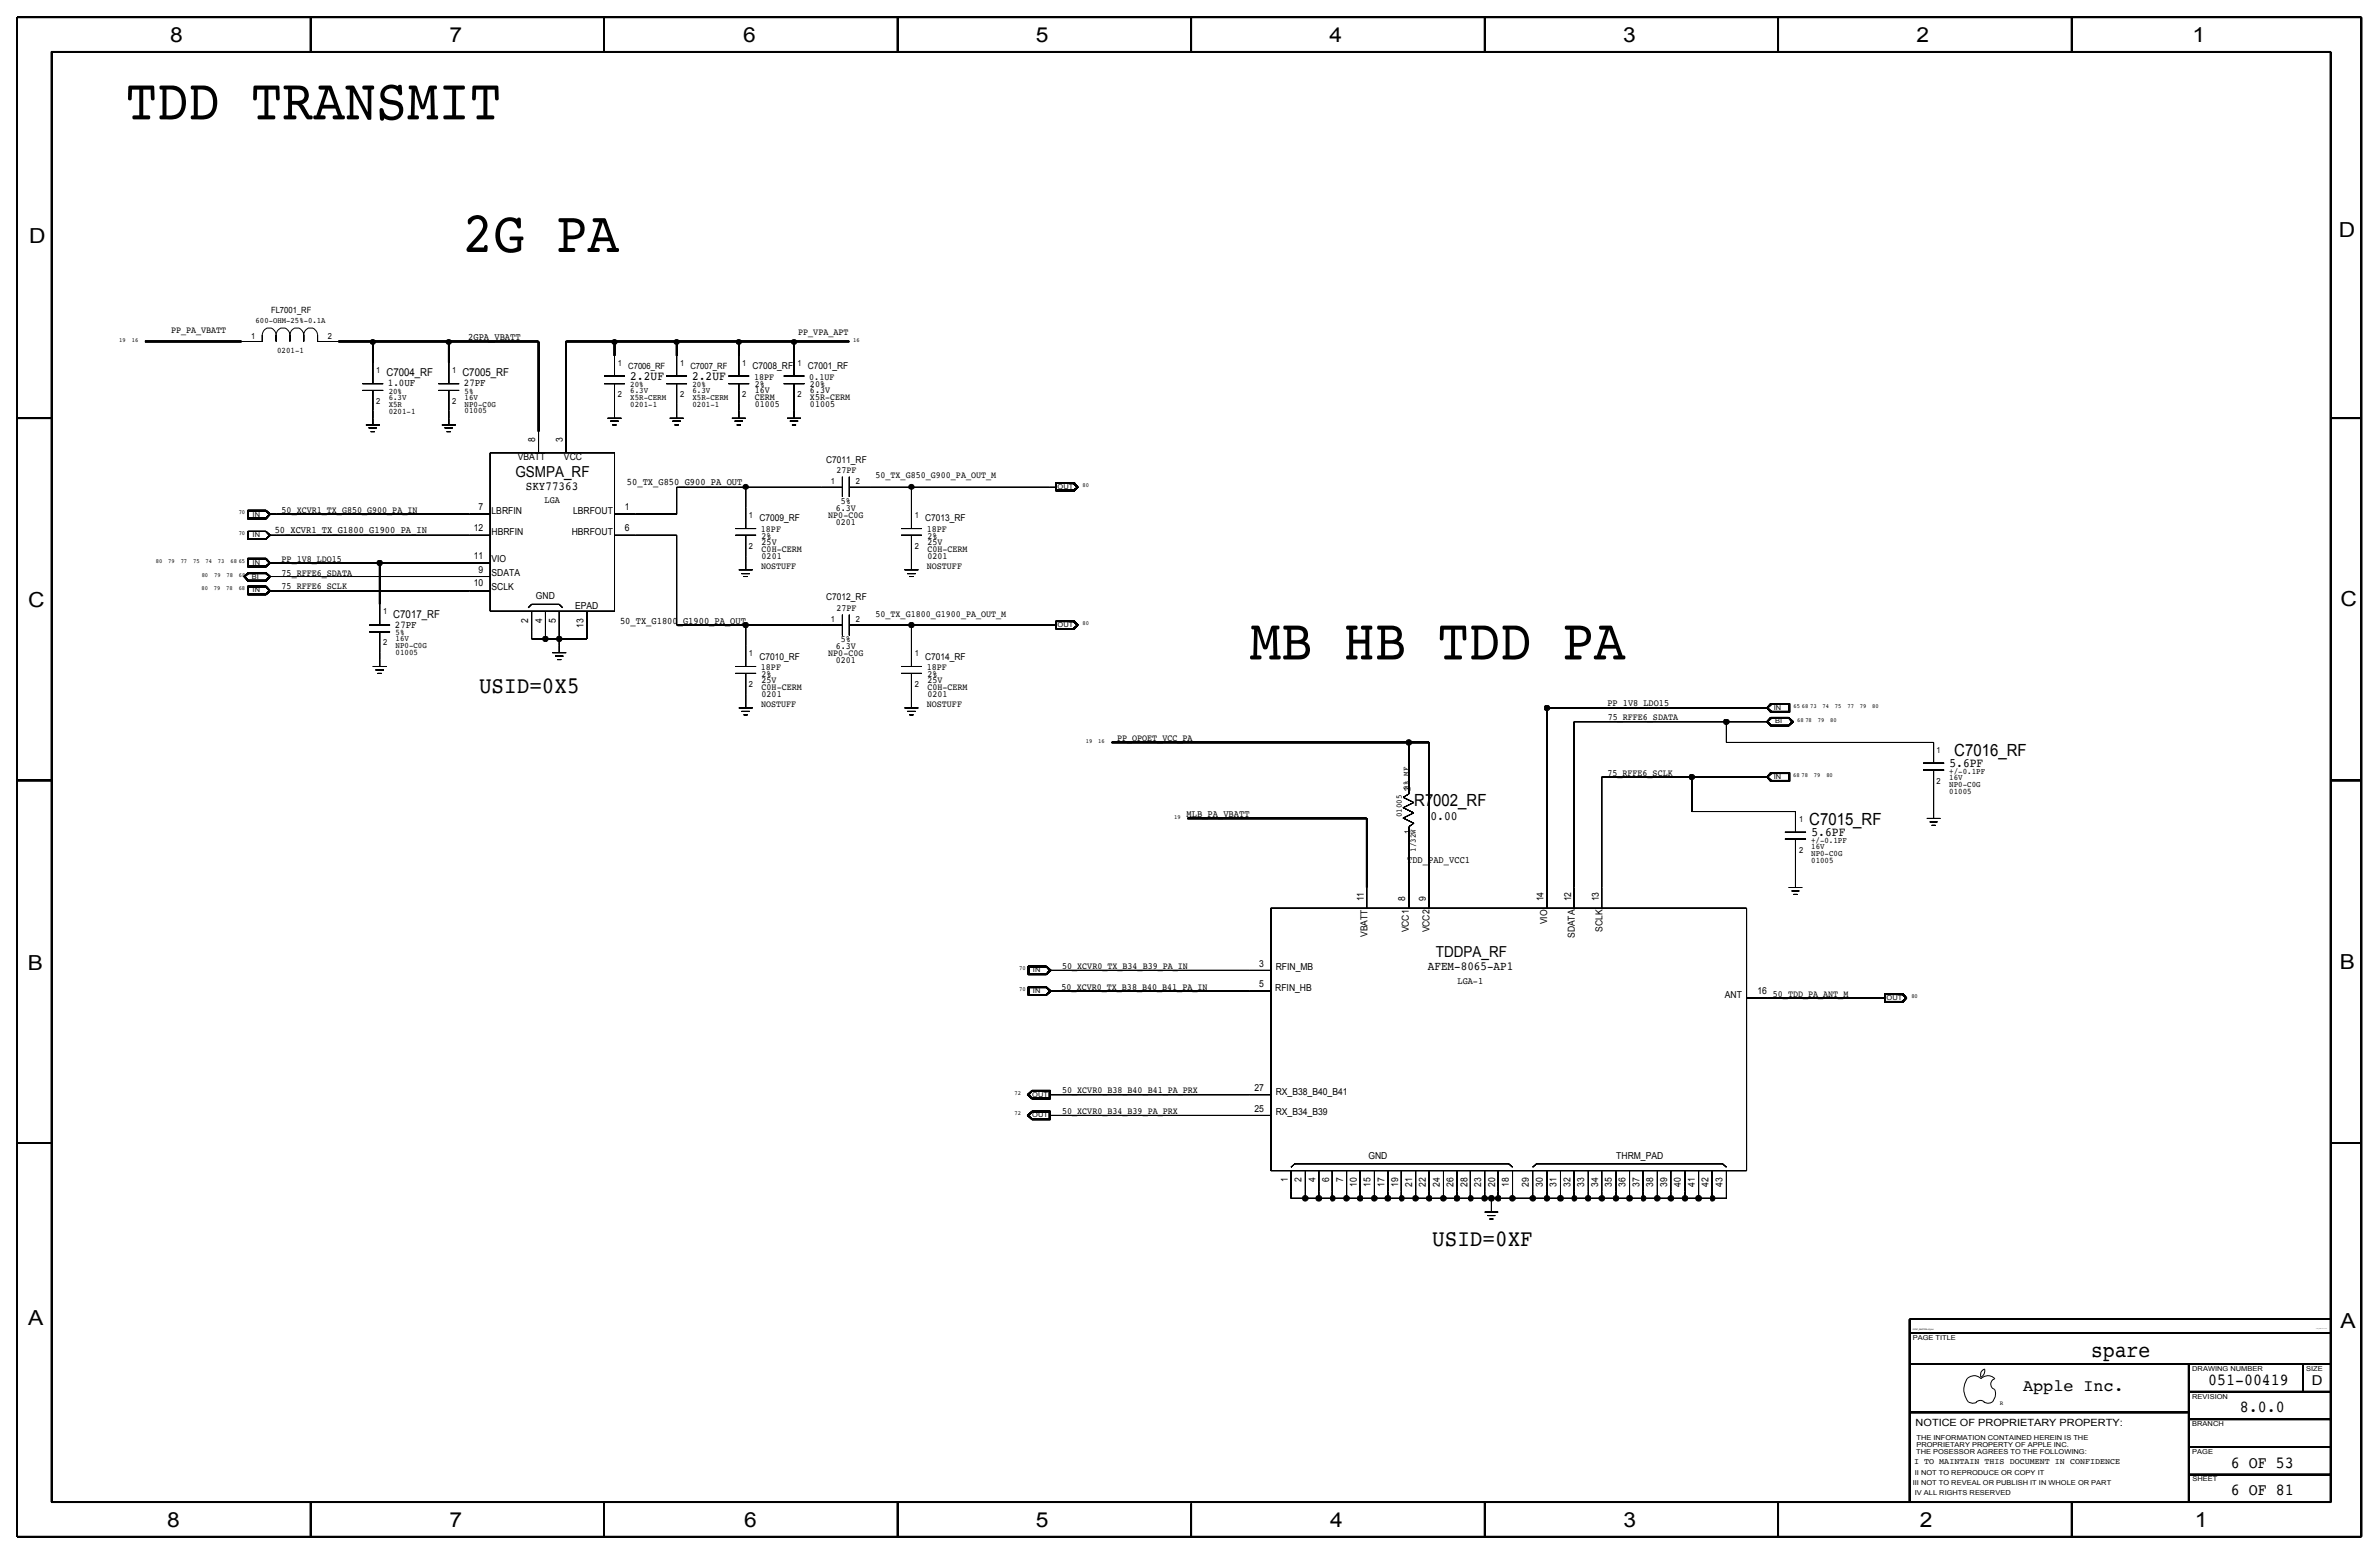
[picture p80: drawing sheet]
<svg xmlns="http://www.w3.org/2000/svg" width="875mm" height="572mm" viewBox="0 0 875 572" stroke-linecap="round" stroke-linejoin="round" font-family="sans-serif">
<defs><g id="words">
<g font-size="21.5">
<text x="46.2" y="43.9">TDD TRANSMIT</text>
<text x="170.1" y="92.7">2G PA</text>
<text x="459.7" y="242.5">MB HB TDD PA</text>
</g>
<g font-size="8.6">
<text x="176.2" y="255">USID=0X5</text>
<text x="526.8" y="458.2">USID=0XF</text>
</g>
<text font-size="8.1" x="769.2" y="499.1">spare</text>
<g font-size="7.6">
<text x="62.5" y="15.5">8</text>
<text x="165.4" y="15.5">7</text>
<text x="273.3" y="15.5">6</text>
<text x="381" y="15.5">5</text>
<text x="489" y="15.5">4</text>
<text x="597" y="15.5">3</text>
<text x="704.9" y="15.5">2</text>
<text x="806.5" y="15.5">1</text>
<text x="10.7" y="89.5">D</text>
<text x="860.3" y="87.2">D</text>
<text x="10.4" y="223.3">C</text>
<text x="860.8" y="222.8">C</text>
<text x="10.2" y="356.7">B</text>
<text x="860.6" y="356.4">B</text>
<text x="10.4" y="487.5">A</text>
<text x="860.8" y="488.2">A</text>
<text x="61.5" y="561.7">8</text>
<text x="165.4" y="561.7">7</text>
<text x="273.8" y="561.6">6</text>
<text x="381" y="561.7">5</text>
<text x="489.2" y="561.7">4</text>
<text x="597.1" y="561.6">3</text>
<text x="706.2" y="561.7">2</text>
<text x="807.3" y="561.7">1</text>
</g>
<g font-size="6.2">
<text x="718.8" y="278">C7016_RF</text>
<text x="520.2" y="296.3">R7002_RF</text>
<text x="665.5" y="303.4">C7015_RF</text>
<text x="812.2" y="509.3">051-00419</text>
<text x="744.2" y="511.5">Apple Inc.</text>
<text x="823.9" y="519.4">8.0.0</text>
<text x="820.6" y="539.7">6 OF 53</text>
<text x="820.6" y="549.9">6 OF 81</text>
</g>
<g font-size="5.6">
<text x="189.6" y="175.3">GSMPA_RF</text>
<text x="528.1" y="351.8">TDDPA_RF</text>
</g>
<text font-size="5" x="850.3" y="509.3">D</text>
<g font-size="4.7">
<text x="231.8" y="139.8">2.2UF</text>
<text x="254.5" y="139.8">2.2UF</text>
<text x="717.1" y="282">5.6PF</text>
<text x="526.1" y="301.6">0.00</text>
<text x="666.3" y="307.4">5.6PF</text>
</g>
<g font-size="4.5">
<text x="193.4" y="180.3">SKY77363</text>
<text x="525.2" y="356.8">AFEM-8065-AP1</text>
</g>
<g font-size="4">
<text x="142.1" y="138.2">C7004_RF</text>
<text x="170.1" y="138.2">C7005_RF</text>
<text x="144.7" y="227.2">C7017_RF</text>
</g>
<g font-size="3.8">
<text x="142.7" y="142">1.0UF</text>
<text x="170.6" y="142">27PF</text>
<text x="145.2" y="231">27PF</text>
</g>
<text font-size="3.7" x="704.6" y="524.5">NOTICE OF PROPRIETARY PROPERTY:</text>
<g font-size="3.6">
<text x="172.2" y="125.2">2GPA_VBATT</text>
<text x="230.6" y="178.5">50_TX_G850_G900_PA_OUT</text>
<text x="101" y="196.2">50_XCVR1_TX_G1800_G1900_PA_IN</text>
<text x="228" y="229.3">50_TX_G1800_G1900_PA_OUT</text>
<text x="436.5" y="300.5">MLB_PA_VBATT</text>
<text x="517.6" y="317.3">TDD_PAD_VCC1</text>
</g>
<g font-size="3.5">
<text x="62.9" y="122.6">PP_PA_VBATT</text>
<text x="293.6" y="123.1">PP_VPA_APT</text>
<text x="276.8" y="135.7">C7008_RF</text>
<text x="297.1" y="135.7">C7001_RF</text>
<text x="277.4" y="139.7">18PF</text>
<text x="277.6" y="142.2">2%</text>
<text x="297.7" y="139.7">0.1UF</text>
<text x="297.9" y="142.2">20%</text>
<text x="277.6" y="144.5">16V</text>
<text x="277.6" y="147.1">CERM</text>
<text x="277.6" y="149.6">01005</text>
<text x="297.9" y="147.1">X5R-CERM</text>
<text x="297.9" y="144.5">6.3V</text>
<text x="297.9" y="149.6">01005</text>
<text x="196.9" y="162.4" transform="rotate(-90 196.9 162.4)">8</text>
<text x="207" y="162.4" transform="rotate(-90 207 162.4)">3</text>
<text x="190.5" y="169.2">VBATT</text>
<text x="207.4" y="169.2">VCC</text>
<text x="303.9" y="170.3">C7011_RF</text>
<text x="307.7" y="174">27PF</text>
<text x="322" y="175.9">50_TX_G850_G900_PA_OUT_M</text>
<text x="200.3" y="185.1">LGA</text>
<text x="309.3" y="185.4">5%</text>
<text x="103.6" y="188.6">50_XCVR1_TX_G850_G900_PA_IN</text>
<text x="176" y="187.7">7</text>
<text x="180.8" y="189.1">LBRFIN</text>
<text x="210.8" y="189.1">LBRFOUT</text>
<text x="229.8" y="187.7">1</text>
<text x="279.3" y="191.7">C7009_RF</text>
<text x="304.6" y="190.5">NP0-C0G</text>
<text x="307.4" y="187.9">6.3V</text>
<text x="340.2" y="191.7">C7013_RF</text>
<text x="174.2" y="195.3">12</text>
<text x="180.8" y="196.7">HBRFIN</text>
<text x="210.3" y="196.7">HBRFOUT</text>
<text x="229.8" y="195.3">6</text>
<text x="279.9" y="195.6">18PF</text>
<text x="307.4" y="193">0201</text>
<text x="340.9" y="195.6">18PF</text>
<text x="280.1" y="202.9">C0H-CERM</text>
<text x="280.1" y="198.1">2%</text>
<text x="280.1" y="200.4">25V</text>
<text x="341.1" y="200.4">25V</text>
<text x="341.1" y="202.9">C0H-CERM</text>
<text x="341.1" y="198.1">2%</text>
<text x="103.6" y="206.6">PP_1V8_LDO15</text>
<text x="174.3" y="205.6">11</text>
<text x="180.8" y="206.8">VIO</text>
<text x="279.9" y="209.3">NOSTUFF</text>
<text x="280.1" y="205.5">0201</text>
<text x="340.9" y="209.3">NOSTUFF</text>
<text x="341.1" y="205.5">0201</text>
<text x="103.6" y="211.7">75_RFFE6_SDATA</text>
<text x="174.2" y="215.7">10</text>
<text x="176" y="210.6">9</text>
<text x="180.8" y="211.9">SDATA</text>
<text x="103.6" y="216.8">75_RFFE6_SCLK</text>
<text x="180.8" y="217">SCLK</text>
<text x="197.1" y="220.3">GND</text>
<text x="303.9" y="220.8">C7012_RF</text>
<text x="211.6" y="224.1">EPAD</text>
<text x="307.7" y="224.8">27PF</text>
<text x="322" y="226.7">50_TX_G1800_G1900_PA_OUT_M</text>
<text x="194.3" y="229.2" transform="rotate(-90 194.3 229.2)">2</text>
<text x="199.4" y="229.2" transform="rotate(-90 199.4 229.2)">4</text>
<text x="204.5" y="229.2" transform="rotate(-90 204.5 229.2)">5</text>
<text x="214.6" y="231" transform="rotate(-90 214.6 231)">13</text>
<text x="307.4" y="238.7">6.3V</text>
<text x="309.3" y="236.2">5%</text>
<text x="279.3" y="242.5">C7010_RF</text>
<text x="304.6" y="241.3">NP0-C0G</text>
<text x="307.4" y="243.8">0201</text>
<text x="340.2" y="242.5">C7014_RF</text>
<text x="279.9" y="246.4">18PF</text>
<text x="280.1" y="251.2">25V</text>
<text x="280.1" y="248.9">2%</text>
<text x="340.8" y="246.4">18PF</text>
<text x="341.1" y="251.2">25V</text>
<text x="341.1" y="248.9">2%</text>
<text x="280.1" y="253.7">C0H-CERM</text>
<text x="280.1" y="256.3">0201</text>
<text x="341.1" y="256.3">0201</text>
<text x="341.1" y="253.7">C0H-CERM</text>
<text x="279.9" y="260.1">NOSTUFF</text>
<text x="340.9" y="260.1">NOSTUFF</text>
<text x="591.3" y="259.7">PP_1V8_LDO15</text>
<text x="591.3" y="264.9">75_RFFE6_SDATA</text>
<text x="410.9" y="272.5">PP_QPOET_VCC_PA</text>
<text x="591.2" y="285.2">75_RFFE6_SCLK</text>
<text x="501.6" y="331.5" transform="rotate(-90 501.6 331.5)">11</text>
<text x="516.9" y="331.5" transform="rotate(-90 516.9 331.5)">8</text>
<text x="524.5" y="331.5" transform="rotate(-90 524.5 331.5)">9</text>
<text x="567.7" y="331.5" transform="rotate(-90 567.7 331.5)">14</text>
<text x="577.9" y="331.5" transform="rotate(-90 577.9 331.5)">12</text>
<text x="588" y="331.5" transform="rotate(-90 588 331.5)">13</text>
<text x="569.1" y="339.9" transform="rotate(-90 569.1 339.9)">VIO</text>
<text x="503" y="344.7" transform="rotate(-90 503 344.7)">VBATT</text>
<text x="518.2" y="342.9" transform="rotate(-90 518.2 342.9)">VCC1</text>
<text x="525.8" y="342.9" transform="rotate(-90 525.8 342.9)">VCC2</text>
<text x="579.3" y="345" transform="rotate(-90 579.3 345)">SDATA</text>
<text x="589.4" y="342.7" transform="rotate(-90 589.4 342.7)">SCLK</text>
<text x="390.7" y="356.3">50_XCVR0_TX_B34_B39_PA_IN</text>
<text x="463.2" y="355.5">3</text>
<text x="469.2" y="356.8">RFIN_MB</text>
<text x="390.5" y="364">50_XCVR0_TX_B38_B40_B41_PA_IN</text>
<text x="463.2" y="363.1">5</text>
<text x="469" y="364.4">RFIN_HB</text>
<text x="536.1" y="361.9">LGA-1</text>
<text x="646.4" y="365.7">16</text>
<text x="634.4" y="367">ANT</text>
<text x="652.1" y="366.5">50_TDD_PA_ANT_M</text>
<text x="461.4" y="401.3">27</text>
<text x="390.7" y="402.1">50_XCVR0_B38_B40_B41_PA_PRX</text>
<text x="469.2" y="402.5">RX_B38_B40_B41</text>
<text x="390.7" y="409.7">50_XCVR0_B34_B39_PA_PRX</text>
<text x="461.4" y="408.9">25</text>
<text x="469.2" y="410.1">RX_B34_B39</text>
<text x="503.3" y="426.1">GND</text>
<text x="594.5" y="426.2">THRM_PAD</text>
<text x="473.6" y="434.8" transform="rotate(-90 473.6 434.8)">1</text>
<text x="478.7" y="434.8" transform="rotate(-90 478.7 434.8)">2</text>
<text x="483.8" y="434.8" transform="rotate(-90 483.8 434.8)">4</text>
<text x="488.9" y="434.8" transform="rotate(-90 488.9 434.8)">6</text>
<text x="494" y="434.8" transform="rotate(-90 494 434.8)">7</text>
<text x="499.1" y="436.6" transform="rotate(-90 499.1 436.6)">10</text>
<text x="504.1" y="436.6" transform="rotate(-90 504.1 436.6)">15</text>
<text x="509.2" y="436.6" transform="rotate(-90 509.2 436.6)">17</text>
<text x="514.3" y="436.6" transform="rotate(-90 514.3 436.6)">19</text>
<text x="519.4" y="436.6" transform="rotate(-90 519.4 436.6)">21</text>
<text x="524.5" y="436.6" transform="rotate(-90 524.5 436.6)">22</text>
<text x="529.6" y="436.6" transform="rotate(-90 529.6 436.6)">24</text>
<text x="534.6" y="436.6" transform="rotate(-90 534.6 436.6)">26</text>
<text x="539.7" y="436.6" transform="rotate(-90 539.7 436.6)">28</text>
<text x="544.8" y="436.6" transform="rotate(-90 544.8 436.6)">23</text>
<text x="549.9" y="436.6" transform="rotate(-90 549.9 436.6)">20</text>
<text x="555" y="436.6" transform="rotate(-90 555 436.6)">18</text>
<text x="562.4" y="436.6" transform="rotate(-90 562.4 436.6)">29</text>
<text x="567.4" y="436.6" transform="rotate(-90 567.4 436.6)">30</text>
<text x="572.5" y="436.6" transform="rotate(-90 572.5 436.6)">31</text>
<text x="577.6" y="436.6" transform="rotate(-90 577.6 436.6)">32</text>
<text x="582.7" y="436.6" transform="rotate(-90 582.7 436.6)">33</text>
<text x="587.8" y="436.6" transform="rotate(-90 587.8 436.6)">34</text>
<text x="592.9" y="436.6" transform="rotate(-90 592.9 436.6)">35</text>
<text x="597.9" y="436.6" transform="rotate(-90 597.9 436.6)">36</text>
<text x="603" y="436.6" transform="rotate(-90 603 436.6)">37</text>
<text x="608.1" y="436.6" transform="rotate(-90 608.1 436.6)">38</text>
<text x="613.2" y="436.6" transform="rotate(-90 613.2 436.6)">39</text>
<text x="618.3" y="436.6" transform="rotate(-90 618.3 436.6)">40</text>
<text x="623.3" y="436.6" transform="rotate(-90 623.3 436.6)">41</text>
<text x="628.4" y="436.6" transform="rotate(-90 628.4 436.6)">42</text>
<text x="633.5" y="436.6" transform="rotate(-90 633.5 436.6)">43</text>
</g>
<g font-size="3.2">
<text x="99.7" y="115.2">FL7001_RF</text>
<text x="231.1" y="135.7">C7006_RF</text>
<text x="253.9" y="135.7">C7007_RF</text>
</g>
<g font-size="3.1">
<text x="92.4" y="124.5">1</text>
<text x="120.6" y="124.5">2</text>
<text x="101.9" y="129.8">0201-1</text>
<text x="138.4" y="137.1">1</text>
<text x="166.3" y="137.1">1</text>
<text x="227.3" y="134.7">1</text>
<text x="250.1" y="134.7">1</text>
<text x="273" y="134.7">1</text>
<text x="293.3" y="134.7">1</text>
<text x="231.8" y="142.2">20%</text>
<text x="254.7" y="142.2">20%</text>
<text x="138.4" y="148.6">2</text>
<text x="143" y="147">6.3V</text>
<text x="143" y="144.7">20%</text>
<text x="143" y="149.6">X5R</text>
<text x="166.3" y="148.6">2</text>
<text x="170.9" y="149.5">NP0-C0G</text>
<text x="170.9" y="144.7">5%</text>
<text x="170.9" y="147">16V</text>
<text x="227.3" y="146.1">2</text>
<text x="231.8" y="147">X5R-CERM</text>
<text x="231.8" y="144.5">6.3V</text>
<text x="231.8" y="149.6">0201-1</text>
<text x="250.1" y="146.1">2</text>
<text x="254.7" y="147">X5R-CERM</text>
<text x="254.7" y="144.5">6.3V</text>
<text x="254.7" y="149.6">0201-1</text>
<text x="273" y="146.1">2</text>
<text x="293.3" y="146.1">2</text>
<text x="143" y="152.1">0201-1</text>
<text x="170.9" y="152">01005</text>
<text x="305.6" y="177.9">1</text>
<text x="314.8" y="177.9">2</text>
<text x="275.5" y="190.5">1</text>
<text x="336.5" y="190.5">1</text>
<text x="275.5" y="201.9">2</text>
<text x="336.5" y="201.9">2</text>
<text x="140.9" y="225.9">1</text>
<text x="145.5" y="233.5">5%</text>
<text x="305.6" y="228.7">1</text>
<text x="314.8" y="228.7">2</text>
<text x="140.9" y="237.3">2</text>
<text x="145.5" y="235.8">16V</text>
<text x="145.5" y="238.3">NP0-C0G</text>
<text x="145.5" y="240.9">01005</text>
<text x="275.5" y="241.3">1</text>
<text x="336.5" y="241.3">1</text>
<text x="275.5" y="252.8">2</text>
<text x="336.5" y="252.8">2</text>
<text x="712.3" y="276.8">1</text>
<text x="717" y="284.5">+/-0.1PF</text>
<text x="717" y="286.8">16V</text>
<text x="518.8" y="291.1" transform="rotate(-90 518.8 291.1)">20% MF</text>
<text x="712.3" y="288.3">2</text>
<text x="717" y="291.8">01005</text>
<text x="717" y="289.3">NP0-C0G</text>
<text x="515.6" y="300.5" transform="rotate(-90 515.6 300.5)">01005</text>
<text x="661.7" y="302.2">1</text>
<text x="518.8" y="306.8" transform="rotate(-90 518.8 306.8)">1</text>
<text x="666.1" y="309.9">+/-0.1PF</text>
<text x="520.7" y="313.2" transform="rotate(-90 520.7 313.2)">1/32W</text>
<text x="661.7" y="313.7">2</text>
<text x="666.2" y="314.7">NP0-C0G</text>
<text x="666.2" y="317.2">01005</text>
<text x="666.2" y="312.2">16V</text>
<text x="704.1" y="538.5">I TO MAINTAIN THIS DOCUMENT IN CONFIDENCE</text>
</g>
<text font-size="3" x="94" y="118.9">600-OHM-25%-0.1A</text>
<g font-size="2.5">
<text x="389" y="179.8">OUT</text>
<text x="92.9" y="190.1">IN</text>
<text x="92.9" y="197.6">IN</text>
<text x="92.9" y="207.8">IN</text>
<text x="92.6" y="212.8">BI</text>
<text x="92.9" y="217.8">IN</text>
<text x="389" y="230.6">OUT</text>
<text x="652.4" y="261.1">IN</text>
<text x="652.9" y="266.1">BI</text>
<text x="652.4" y="286.6">IN</text>
<text x="379.9" y="357.6">IN</text>
<text x="379.9" y="365.2">IN</text>
<text x="693.9" y="367.8">OUT</text>
<text x="379.7" y="403.3">OUT</text>
<text x="379.7" y="411">OUT</text>
<text x="703.5" y="492.8">PAGE TITLE</text>
<text x="806.3" y="504.2">DRAWING NUMBER</text>
<text x="848.2" y="504.2">SIZE</text>
<text x="806.3" y="514.4">REVISION</text>
<text x="806.3" y="524.5">BRANCH</text>
<text x="704.9" y="532.1">PROPRIETARY PROPERTY OF APPLE INC.</text>
<text x="704.9" y="529.6">THE INFORMATION CONTAINED HEREIN IS THE</text>
<text x="704.8" y="534.7">THE POSESSOR AGREES TO THE FOLLOWING:</text>
<text x="806.3" y="534.7">PAGE</text>
<text x="704.3" y="542.3">II NOT TO REPRODUCE OR COPY IT</text>
<text x="806.4" y="544.8">SHEET</text>
<text x="703.5" y="546.1">III NOT TO REVEAL OR PUBLISH IT IN WHOLE OR PART</text>
<text x="704.3" y="549.9">IV ALL RIGHTS RESERVED</text>
</g>
<g font-size="2.3">
<text x="43.9" y="125.8">19</text>
<text x="48.5" y="125.8">16</text>
<text x="313.8" y="125.8">16</text>
<text x="398.2" y="179">80</text>
<text x="87.8" y="189.2">70</text>
<text x="87.8" y="196.8">70</text>
<text x="57.3" y="207">80</text>
<text x="61.9" y="207">79</text>
<text x="66.5" y="207">77</text>
<text x="71" y="207">75</text>
<text x="75.6" y="207">74</text>
<text x="80.2" y="207">73</text>
<text x="84.8" y="207">68 65</text>
<text x="74.2" y="212.1">80</text>
<text x="78.8" y="212.1">79</text>
<text x="83.3" y="212.1">78</text>
<text x="87.9" y="212.1">68</text>
<text x="74.1" y="217.1">80</text>
<text x="78.7" y="217.1">79</text>
<text x="83.2" y="217.1">78</text>
<text x="87.8" y="217.1">68</text>
<text x="398.2" y="229.8">80</text>
<text x="659.7" y="260.3">65 68 73</text>
<text x="670.4" y="260.3">74</text>
<text x="674.9" y="260.3">75</text>
<text x="679.5" y="260.3">77</text>
<text x="684.1" y="260.3">79</text>
<text x="688.6" y="260.3">80</text>
<text x="661" y="265.4">68 78</text>
<text x="668.6" y="265.4">79</text>
<text x="673.2" y="265.4">80</text>
<text x="399.4" y="273.1">19</text>
<text x="403.9" y="273.1">16</text>
<text x="659.6" y="285.7">68 78</text>
<text x="667.2" y="285.7">79</text>
<text x="671.8" y="285.7">80</text>
<text x="431.9" y="301">19</text>
<text x="374.9" y="356.8">70</text>
<text x="374.9" y="364.5">70</text>
<text x="703" y="367">80</text>
<text x="373.1" y="402.6">72</text>
<text x="373.1" y="410.2">72</text>
</g>
<text font-size="2.2" x="735.5" y="516.8">R</text>
<text font-size=".9" x="703.5" y="489">SYNC_MASTER=Sync</text>
<text font-size=".4" x="851.9" y="488.9">SYNC_DATE=05/17/2016</text>
</g></defs>
<g fill="none" stroke="#000" stroke-width=".37">
<path d="M101.6 123.1a2.54 2.54 0 0 1 2.5-2.5 2.54 2.54 0 0 1 2.5 2.5 2.54 2.54 0 0 1 2.6-2.5 2.54 2.54 0 0 1 2.5 2.5 2.54 2.54 0 0 1 2.6-2.5 2.54 2.54 0 0 1 2.5 2.5v2.5v-2.5v2.5h7.6M101.6 123.1v2.5M101.6 123.1a2.54 2.54 0 0 0-2.6-2.5 2.54 2.54 0 0 0-2.5 2.5v2.5v-2.5v2.5h-7.6M106.6 123.1v2.5M111.7 123.1v2.5M137.1 133.4v7.7M165.1 133.4v7.7M222.2 138.3h7.6M226 130.9v7.4M245.1 138.3h7.6M248.9 130.9v7.4M267.9 138.3h7.7"/>
<path d="M271.7 130.9v7.4M288.3 138.3h7.6M292.1 130.9v7.4M133.3 141.1h7.6M133.3 143.6h7.6M134.6 156.3h5.1M135.6 157.3h3M136.3 158.8h1.6M137.1 143.6v12.7M161.3 141.1h7.6M161.3 143.6h7.6M162.5 156.3h5.1"/>
<path d="M163.5 157.3h3.1M164.3 158.8h1.5M165.1 143.6v12.7M198.1 158.8v7.7M208.2 158.8v7.7M222.2 141.1h7.6M223.5 153.8h5.1M224.5 154.9h3M225.2 156.3h1.6M226 141.1v12.7M245.1 141.1h7.6M246.3 153.8h5.1"/>
<path d="M247.3 154.9h3.1M248.1 156.3h1.5M248.9 141.1v12.7M267.9 141.1h7.7M269.2 153.8h5.1M270.2 154.9h3.1M271 156.3h1.5M271.7 141.1v12.7M288.3 141.1h7.6M289.5 153.8h5.1M290.5 154.9h3.1M291.3 156.3h1.5"/>
<path d="M292.1 141.1v12.7M180.3 166.5v58.3v-58.3h45.7h-45.7h45.7v58.3v-58.3v58.3h-45.7h45.7h-45.7zM274.3 179.2h-25.4h25.4h-25.4v9.9v-9.9v9.9h-22.9M274.3 179.2h35.5M274.3 179.2v15.2M309.8 175.3v7.4M312.4 179.2h76M312.4 175.3v7.4M335.2 179.2v15.2M388.4 177.8v2.5v-2.5h6.4h-6.4h6.4l1.4 1.4-1.4-1.4 1.4 1.4-1.1 1.1 1.1-1.1-1.1 1.1h-6.7h6.7h-6.7zM388.4 177.8v2.5v-2.5h6.7h-6.7h6.7l1.1 1.4-1.1-1.4 1.1 1.4-1.4 1.1 1.4-1.1-1.4 1.1h-6.4h6.4h-6.4zM388.4 177.4v3.2v-3.2h6.7h-6.7h6.7l1.4 1.8-1.4-1.8 1.4 1.8-1.4 1.4 1.4-1.4-1.4 1.4h-6.7h6.7h-6.7v-3.2v3.2v-3.2h6.7h-6.7h6.7l1.4 1.8-1.4-1.8 1.4 1.8-1.4 1.4 1.4-1.4-1.4 1.4h-6.7h6.7h-6.7z"/>
<path d="M91.1 195.4v2.9v-2.9h6.8h-6.8h6.8l1.6 1.5-1.6-1.5 1.6 1.5-1.6 1.4 1.6-1.4-1.6 1.4h-6.8h6.8h-6.8zM91.1 187.7v3.2v-3.2h6.8h-6.8h6.8l1.6 1.4-1.6-1.4 1.6 1.4-1.6 1.8 1.6-1.8-1.6 1.8h-6.8h6.8h-6.8zM91.2 195.4v2.9v-2.9h6.6h-6.6h6.6l1.5 1.5-1.5-1.5 1.5 1.5-1.5 1.4 1.5-1.4-1.5 1.4h-6.6h6.6h-6.6zM91.2 187.7v3.2v-3.2h6.6h-6.6h6.6l1.5 1.4-1.5-1.4 1.5 1.4-1.5 1.8 1.5-1.8-1.5 1.8h-6.6h6.6h-6.6zM91.3 195.4v2.9v-2.9h6.5h-6.5h6.5l1.4 1.5-1.4-1.5 1.4 1.5-1.4 1.4 1.4-1.4-1.4 1.4h-6.5h6.5h-6.5zM91.3 188v2.5v-2.5h6.5h-6.5h6.5l1.4 1.1-1.4-1.1 1.4 1.1-1.4 1.4 1.4-1.4-1.4 1.4h-6.5h6.5h-6.5zM99 196.9l-1.2 1.4 1.2-1.4-1.2 1.4h-6.4h6.4h-6.4v-2.9v2.9v-2.9h6.4h-6.4h6.4l1.2 1.5-1.2-1.5 1.2 1.5h81.3M99 189.1l-1.2 1.4 1.2-1.4-1.2 1.4h-6.4h6.4h-6.4v-2.5v2.5v-2.5h6.4h-6.4h6.4l1.2 1.1-1.2-1.1 1.2 1.1h81.3M226 196.9h22.9h-15.3h15.3v33v-33v33h25.4M270.5 194.4h7.6M270.5 196.9h7.6M274.3 196.9v12.7"/>
<path d="M331.4 194.4h7.7M331.4 196.9h7.7M335.2 196.9v12.7M89.7 212l1.5-1.4-1.5 1.4 1.5-1.4h6.7h-6.7h6.7l1.6 1.4-1.6-1.4 1.6 1.4-1.6 1.8 1.6-1.8-1.6 1.8h-6.7h6.7h-6.7zM91.1 215.5v3.2v-3.2h6.8h-6.8h6.8l1.6 1.8-1.6-1.8 1.6 1.8-1.6 1.4 1.6-1.4-1.6 1.4h-6.8h6.8h-6.8zM91.1 205.3v3.2v-3.2h6.8h-6.8h6.8l1.6 1.8-1.6-1.8 1.6 1.8-1.6 1.4 1.6-1.4-1.6 1.4h-6.8h6.8h-6.8zM91.2 215.5v3.2v-3.2h6.6h-6.6h6.6l1.5 1.8-1.5-1.8 1.5 1.8-1.5 1.4 1.5-1.4-1.5 1.4h-6.6h6.6h-6.6zM91.2 205.7v2.8v-2.8h6.6h-6.6h6.6l1.5 1.4-1.5-1.4 1.5 1.4-1.5 1.4 1.5-1.4-1.5 1.4h-6.6h6.6h-6.6zM91.3 215.9v2.5v-2.5h6.5h-6.5h6.5l1.4 1.4-1.4-1.4 1.4 1.4-1.4 1.1 1.4-1.1-1.4 1.1h-6.5h6.5h-6.5zM91.3 210.6l-1.5 1.4 1.5-1.4-1.5 1.4 1.5 1.4M91.3 210.6h6.5h-6.5h6.5l1.5 1.4-1.5-1.4 1.5 1.4-1.5 1.4 1.5-1.4-1.5 1.4h-6.5M91.3 205.7v2.8v-2.8h6.5h-6.5h6.5l1.4 1.4-1.4-1.4 1.4 1.4-1.4 1.4 1.4-1.4-1.4 1.4h-6.5h6.5h-6.5z"/>
<path d="M91.3 210.6l-1.3 1.4 1.3-1.4-1.3 1.4 1.3 1.4M91.3 210.6h6.5h-6.5h6.5l1.4 1.4-1.4-1.4 1.4 1.4-1.4 1.4M91.3 213.4h6.5M99 212h81.3M99 217.3l-1.2 1.1 1.2-1.1-1.2 1.1h-6.4h6.4h-6.4v-2.5v2.5v-2.5h6.4h-6.4h6.4l1.2 1.4-1.2-1.4 1.2 1.4h81.3M99 212l-1.2-1 1.2 1-1.2-1h-6.4h6.4h-6.4l-1.3 1 1.3-1-1.3 1 1.3 1.4-1.3-1.4 1.3 1.4h6.4M99 212l-1.2 1.4M99 207.1l-1.2 1 1.2-1-1.2 1h-6.4h6.4h-6.4v-2.4v2.4v-2.4h6.4h-6.4h6.4l1.2 1.4-1.2-1.4 1.2 1.4h2.6M172.7 207.1h7.6M271.7 209.6h5.1M272.7 211h3.1M273.5 212h1.5"/>
<path d="M332.7 209.6h5.1M333.7 211h3.1M334.5 212h1.5M135.9 229.9h7.6M135.9 232.4h7.6M139.7 232.4v12.7M139.7 222.3v7.6M194.3 223.5l1.2-1.2-1.2 1.2 1.2-1.2h10.2h-10.2h10.2l1.3 1.2M195.5 224.8v10.2v-2.6v2.6h10.2M200.6 224.8v10.2M205.7 235v5M205.7 224.8v10.2"/>
<path d="M215.9 224.8v10.2v-2.6v2.6h-10.2M274.3 229.9h35.5M274.3 229.9v15.2M309.8 226.1v7.6M312.4 229.9h76M312.4 226.1v7.6M335.2 229.9v15.2M388.4 228.5v2.7v-2.7h6.7h-6.7h6.7l1.1 1.4-1.1-1.4 1.1 1.4-1.4 1.2 1.4-1.2-1.4 1.2h-6.4h6.4h-6.4v-2.5v2.5v-2.5h6.4h-6.4h6.4l1.4 1.3-1.4-1.3 1.4 1.3-1.1 1.3 1.1-1.3-1.1 1.3h-6.7h6.7h-6.7zM388.4 228.3v3.2v-3.2h6.7h-6.7h6.7l1.4 1.6-1.4-1.6 1.4 1.6-1.4 1.5 1.4-1.5-1.4 1.5h-6.7h6.7h-6.7v-3v3v-3h6.7h-6.7h6.7l1.4 1.5-1.4-1.5 1.4 1.5-1.4 1.6 1.4-1.6-1.4 1.6h-6.7h6.7h-6.7zM137.1 245.1h5.1M138.1 246.4h3.1M138.9 247.7h1.5"/>
<path d="M203.2 240h5M204.2 241.3h3M204.9 242.6h1.5M270.5 245.1h7.6M270.5 247.7h7.6M274.3 247.7v12.7M331.4 245.1h7.7M331.4 247.7h7.7M335.2 247.7v12.7M651.2 258.8l-1.4 1.6 1.4-1.6h7.1h-7.1h7.1v3.1v-3.1v3.1h-7.1h7.1h-7.1l-1.4-1.5 1.4 1.5-1.4-1.5 1.4-1.5-1.4 1.5 1.4-1.5h6.7h-6.7h6.7v2.9v-2.9v2.9h-6.7h6.7h-6.7l-1.4-1.4 1.4 1.4-1.4-1.4zM271.7 260.4h5.1M272.7 261.6h3.1"/>
<path d="M273.5 262.9h1.5M332.7 260.4h5.1M333.7 261.6h3.1M334.5 262.9h1.5M635 265.4v7.7v-7.7v7.7h76.2h-76.2h76.2v7.6M635 265.4h15.2M635 265.4h-56.1h56.1h-56.1v68.6M647.7 260.4h2.5h-2.5h2.5l1.4-1.3-1.4 1.3 1.4-1.3h6.3h-6.3h6.3v2.5v-2.5v2.5h-6.3h6.3h-6.3l-1.4-1.2M650.2 265.4l1.4-1.2-1.4 1.2 1.4-1.2h6.3h-6.3h6.3l1.1 1.2-1.1-1.2 1.1 1.2-1.1 1.3 1.1-1.3-1.1 1.3h-6.3h6.3h-6.3l-1.4-1.3 1.4 1.3-1.4-1.3 1.4-1.3-1.4 1.3 1.4-1.3h6.3h-6.3h6.3l1.4 1.3M650.2 265.4l1.4 1.4-1.4-1.4 1.4 1.4h6.3h-6.3h6.3l1.4-1.4M650.2 260.4l1.4-1.4-1.4 1.4 1.4-1.4h6.3h-6.3h6.3v2.7v-2.7v2.7h-6.3h6.3h-6.3zM651.2 263.8l-1.4 1.6 1.4-1.6h6.7h-6.7h6.7l1.8 1.6-1.8-1.6 1.8 1.6-1.8 1.6 1.8-1.6-1.8 1.6h-6.7h6.7h-6.7l-1.4-1.6 1.4 1.6-1.4-1.6 1.4-1.5-1.4 1.5 1.4-1.5h6.7h-6.7h6.7l1.4 1.5-1.4-1.5 1.4 1.5-1.4 1.5 1.4-1.5-1.4 1.5h-6.7h6.7h-6.7l-1.4-1.5 1.4 1.5-1.4-1.5z"/>
<path d="M518.2 286.2v5.8v-5.8v5.8l-2.1 1.2 2.1-1.2-2.1 1.2 3.9 1.9-3.9-1.9 3.9 1.9-3.9 1.9 3.9-1.9-3.9 1.9 3.9 1.9-3.9-1.9 3.9 1.9-3.9 1.9 3.9-1.9-3.9 1.9 3.9 2-3.9-2 3.9 2-1.8 1.2 1.8-1.2-1.8 1.2v5.1M622.3 285.8v12.7v-12.7v12.7h38.1h-38.1h38.1v7.6M650.2 285.8l1.4 1.2-1.4-1.2 1.4 1.2h6.3h-6.3h6.3v-2.5v2.5v-2.5h-6.3h6.3h-6.3l-1.4 1.3 1.4-1.3-1.4 1.3h-61.1h33.2h-33.2v48.2M650.2 285.8l1.4-1.4-1.4 1.4 1.4-1.4h6.3h-6.3h6.3v2.7v-2.7v2.7h-6.3h6.3h-6.3zM651.2 284.2l-1.4 1.6 1.4-1.6h7.1h-7.1h7.1v3.1v-3.1v3.1h-7.1h7.1h-7.1l-1.4-1.5 1.4 1.5-1.4-1.5 1.4-1.5-1.4 1.5 1.4-1.5h6.7h-6.7h6.7v2.9v-2.9v2.9h-6.7h6.7h-6.7l-1.4-1.4 1.4 1.4-1.4-1.4zM707.3 280.7h7.8M707.3 283.2h7.8M711.2 283.2v17.8M656.5 306.1h7.8M656.5 308.6h7.8M660.4 308.6v17.8M708.7 301h5"/>
<path d="M709.8 302.3h2.8M710.5 303.5h1.4M467.4 334v96.5v-96.5h175h-175h175v96.5v-96.5v96.5h-175h175h-175zM502.7 326.4v7.6M518.2 326.4v7.6M525.6 326.4v7.6M569 326.4v7.6M657.9 326.4h5M659 327.7h2.8M659.7 328.9h1.4M378.2 355.5v2.7v-2.7h6.7h-6.7h6.7l1.4 1.4-1.4-1.4 1.4 1.4-1.4 1.3 1.4-1.3-1.4 1.3h-6.7h6.7h-6.7zM378.2 355.4v3v-3h6.7h-6.7h6.7l1.4 1.5-1.4-1.5 1.4 1.5-1.4 1.5 1.4-1.5-1.4 1.5h-6.7h6.7h-6.7z"/>
<path d="M378.2 355.3v3.2v-3.2h6.7h-6.7h6.7l1.7 1.6-1.7-1.6 1.7 1.6-1.7 1.6 1.7-1.6-1.7 1.6h-6.7h6.7h-6.7zM385.9 356.9l-1 1.2 1-1.2-1 1.2h-6.4h6.4h-6.4v-2.5v2.5v-2.5h6.4h-6.4h6.4l1 1.3-1-1.3 1 1.3h81.5M378.2 363.1v2.8v-2.8h6.7h-6.7h6.7l1.4 1.4-1.4-1.4 1.4 1.4-1.4 1.4 1.4-1.4-1.4 1.4h-6.7h6.7h-6.7zM378.2 363v3v-3h6.7h-6.7h6.7l1.4 1.5-1.4-1.5 1.4 1.5-1.4 1.5 1.4-1.5-1.4 1.5h-6.7h6.7h-6.7zM378.2 362.9v3.2v-3.2h6.7h-6.7h6.7l1.7 1.6-1.7-1.6 1.7 1.6-1.7 1.6 1.7-1.6-1.7 1.6h-6.7h6.7h-6.7zM385.9 364.5l-1 1.3 1-1.3-1 1.3h-6.4h6.4h-6.4v-2.6v2.6v-2.6h6.4h-6.4h6.4l1 1.3-1-1.3 1 1.3h81.5M642.4 367h50.8M693.2 365.7v2.7v-2.7h6.7h-6.7h6.7l1.1 1.3-1.1-1.3 1.1 1.3-1.4 1.3 1.4-1.3-1.4 1.3h-6.4h6.4h-6.4v-2.5v2.5v-2.5h6.4h-6.4h6.4l1.4 1.2-1.4-1.2 1.4 1.2-1.1 1.4 1.1-1.4-1.1 1.4h-6.7h6.7h-6.7zM693.2 365.4v3.2v-3.2h6.7h-6.7h6.7l1.4 1.6-1.4-1.6 1.4 1.6-1.4 1.5 1.4-1.5-1.4 1.5h-6.7h6.7h-6.7v-3v3v-3h6.7h-6.7h6.7l1.4 1.5-1.4-1.5 1.4 1.5-1.4 1.6 1.4-1.6-1.4 1.6h-6.7h6.7h-6.7zM377.8 402.6l1.8-1.6-1.8 1.6 1.8-1.6h6.7h-6.7h6.7v3.2v-3.2v3.2h-6.7h6.7h-6.7zM377.8 410.2l1.8-1.6-1.8 1.6 1.8-1.6h6.7h-6.7h6.7v3.2v-3.2v3.2h-6.7h6.7h-6.7zM379.6 401.1l-1.4 1.5 1.4-1.5h6.7h-6.7h6.7v3v-3v3h-6.7h6.7h-6.7l-1.4-1.5 1.4 1.5-1.4-1.5 1.4-1.4-1.4 1.4 1.4-1.4h6.7h-6.7h6.7v2.8v-2.8v2.8h-6.7h6.7h-6.7l-1.4-1.4 1.4 1.4-1.4-1.4z"/>
<path d="M379.6 401.3l-1.1 1.3 1.1-1.3h6.3h-6.3h6.3v2.6v-2.6v2.6h-6.3h6.3h-6.3l-1.1-1.3 1.1 1.3-1.1-1.3zM379.6 408.7l-1.4 1.5 1.4-1.5h6.7h-6.7h6.7v3v-3v3h-6.7h6.7h-6.7l-1.4-1.5 1.4 1.5-1.4-1.5 1.4-1.4-1.4 1.4 1.4-1.4h6.7h-6.7h6.7v2.8v-2.8v2.8h-6.7h6.7h-6.7l-1.4-1.4 1.4 1.4-1.4-1.4zM379.6 408.9l-1.1 1.3 1.1-1.3h6.3h-6.3h6.3v2.6v-2.6v2.6h-6.3h6.3h-6.3l-1.1-1.3 1.1 1.3-1.1-1.3zM385.9 402.6h81.5M385.9 410.2h81.5M474.8 430.5v10.2v-2.6v2.6h10.3M474.8 429.3l1.4-1.3-1.4 1.3 1.4-1.3h78.7h-78.7h78.7l1.4 1.3M480.1 430.5v10.2M485.1 430.5v10.2M490 430.5v10.2M495.3 430.5v10.2M500.2 430.5v10.2"/>
<path d="M505.5 430.5v10.2M510.5 430.5v10.2M515.4 430.5v10.2v-2.6v2.6h5.3M520.7 430.5v10.2M525.6 430.5v10.2M530.9 430.5v10.2M535.9 430.5v10.2M540.8 430.5v10.2M546.1 430.5v10.2M551 430.5v10.2M556.3 430.5v10.2M563.7 430.5v10.2"/>
<path d="M563.7 429.3l1.4-1.3-1.4 1.3 1.4-1.3h68.5h-68.5h68.5l1.4 1.3M569 430.5v10.2M574 430.5v10.2v-2.6v2.6h10.2M578.9 430.5v10.2M584.2 430.5v10.2M589.1 430.5v10.2M594.4 430.5v10.2M599.4 430.5v10.2M604.3 430.5v10.2M609.6 430.5v10.2M614.5 430.5v10.2M619.8 430.5v10.2"/>
<path d="M624.8 430.5v10.2M629.7 430.5v10.2M635 430.5v10.2v-2.6v2.6h-5.3M485.1 440.7h4.9M490 440.7h5.3M495.3 440.7h4.9M500.2 440.7h5.3M505.5 440.7h5M510.5 440.7h4.9M520.7 440.7h4.9M525.6 440.7h5.3M530.9 440.7h5"/>
<path d="M535.9 440.7h4.9M540.8 440.7h5.3M546.1 440.7h2.5M546.1 445.8h4.9M547.2 447h2.8M547.9 448.3h1.4M548.6 440.7h2.4M548.6 440.7v5.1M551 440.7h5.3M556.3 440.7h7.4M563.7 440.7h5.3M569 440.7h5"/>
<path d="M584.2 440.7h4.9M589.1 440.7h5.3M594.4 440.7h5M599.4 440.7h4.9M604.3 440.7h5.3M609.6 440.7h4.9M614.5 440.7h5.3M619.8 440.7h5M624.8 440.7h4.9M724.1 515.6l.5 .2a2.67 2.67 0 0 0 2.5-.2M726.8 515.7a2.09 2.09 0 0 1 3.1 0M728.6 506.5a2.69 2.69 0 0 0 1.3-3 2.26 2.26 0 0 0-1.3 3"/>
<path d="M729.7 515.6l.4 .2a2.67 2.67 0 0 0 2.6-.2M733.7 511.1a4.5 4.5 0 0 1-1 4.6M733.8 511a2.08 2.08 0 0 1-1.6-2 2.08 2.08 0 0 1 1.6-2 3.5 3.5 0 0 0-5.2 0 3.5 3.5 0 0 0-3.9-.8 3.5 3.5 0 0 0-2.2 3.3 7.1 7.1 0 0 0 1.6 6.2"/>
</g>
<g fill="none" stroke="#000" stroke-width=".6" stroke-linecap="butt">
<path d="M6.3 6.4v558.7v-558.7h862.2h-862.2h862.2v558.7v-558.7v558.7h-862.2h862.2h-862.2zM19 19.1v533.4v-533.4h838.2h-838.2h838.2v533.4v-533.4v533.4h-838.2h838.2h-838.2zM114.3 6.4v12.7M222.2 6.4v12.7M330.2 6.4v12.7M438.1 6.4v12.7M546.1 6.4v12.7M654 6.4v12.7M762 6.4v12.7M53.3 125.6h35.6M124.4 125.6h40.7M137.1 125.6v7.8"/>
<path d="M165.1 133.4v-7.8v7.8v-7.8h33h-33h33v33.2M226 125.6v5.3M248.9 125.6h-40.7h17.8h-17.8v33.2M248.9 125.6h22.8M248.9 125.6v5.3M271.7 125.6h20.4M271.7 125.6v5.3M292.1 125.6h20.3M292.1 125.6v5.3M6.3 153.8h12.7M857.2 153.8h11.3M101.6 207.1h71.1"/>
<path d="M139.7 207.1v15.2M408.9 273.1h116.7h-7.4h7.4v53.3M518.2 273.1v13.1M568.7 260.4h.3M569 260.4h78.7M569 260.4v66M6.3 287h12.7M857.2 287h11.3M436.7 301h66h-66h66v25.4M518.2 309.1v17.3M6.3 420.4h12.7M857.2 420.4h11.3"/>
<path d="M702.4 490.2h154.8M702.4 490.2v62.3M857.2 485.1h-154.8h154.8h-154.8v5.1M702.4 519.4h102.6M702.4 501.6h154.8M805 501.6v50.9M805 511.8h52.2M847 501.6v10.2M805 522h52.2M805 532.1h52.2M114.3 552.5v12.6M222.2 552.5v12.6"/>
<path d="M330.2 552.5v12.6M438.1 553v12.1M546.1 552.5v12.6M654 552.5v12.6M762 552.5v12.6M805 542.3h52.2"/>
</g>
<g fill="#000" stroke="#000" stroke-width=".37">
<path d="M136.4 125.1a.97 .97 0 0 1 1.5 .4 .97 .97 0 0 1-.8 1.3 .97 .97 0 0 1-1-1.2zM164.3 125.1a.97 .97 0 0 1 1.6 .4 .97 .97 0 0 1-.8 1.3 .97 .97 0 0 1-1.1-1.2zM225.3 125.1a.97 .97 0 0 1 1.5 .4 .97 .97 0 0 1-.8 1.3 .97 .97 0 0 1-1-1.2zM248.2 125.1a.97 .97 0 0 1 1.5 .4 .97 .97 0 0 1-.8 1.3 .97 .97 0 0 1-1-1.2zM271 125.1a.97 .97 0 0 1 1.6 .4 .97 .97 0 0 1-.9 1.3 .97 .97 0 0 1-1-1.2zM291.3 125.1a.97 .97 0 0 1 1.6 .4 .97 .97 0 0 1-.8 1.3 .97 .97 0 0 1-1.1-1.2z"/>
<circle cx="274.3" cy="179" r=".93"/>
<circle cx="335.2" cy="179" r=".93"/>
<circle cx="139.6" cy="207.1" r="1.06"/>
<circle cx="200.6" cy="235" r="1.01"/>
<circle cx="205.7" cy="235" r="1.01"/>
<circle cx="274.3" cy="229.9" r="1.01"/>
<circle cx="335.2" cy="229.9" r="1.01"/>
<circle cx="518.2" cy="273.1" r="1.02"/>
<circle cx="569" cy="260.4" r="1.02"/>
<circle cx="634.9" cy="265.4" r="1.02"/>
<circle cx="622.2" cy="285.8" r="1.02"/>
<circle cx="480.1" cy="440.7" r="1.02"/>
<circle cx="485.1" cy="440.7" r="1.06"/>
<circle cx="490.1" cy="440.7" r=".98"/>
<circle cx="495.2" cy="440.7" r="1.02"/>
<circle cx="500.3" cy="440.7" r="1.02"/>
<circle cx="505.5" cy="440.7" r="1.02"/>
<circle cx="510.5" cy="440.7" r="1.06"/>
<circle cx="515.5" cy="440.7" r=".98"/>
<circle cx="520.6" cy="440.7" r="1.02"/>
<circle cx="525.7" cy="440.7" r="1.02"/>
<circle cx="530.9" cy="440.7" r="1.02"/>
<circle cx="535.9" cy="440.7" r="1.06"/>
<circle cx="540.9" cy="440.7" r=".98"/>
<circle cx="546" cy="440.7" r="1.02"/>
<circle cx="548.6" cy="440.7" r="1.06"/>
<circle cx="551.1" cy="440.7" r="1.02"/>
<circle cx="556.3" cy="440.7" r="1.02"/>
<circle cx="563.8" cy="440.7" r="1.02"/>
<circle cx="569" cy="440.7" r="1.02"/>
<circle cx="574" cy="440.7" r="1.06"/>
<circle cx="579" cy="440.7" r=".98"/>
<circle cx="584.1" cy="440.7" r="1.02"/>
<circle cx="589.2" cy="440.7" r="1.02"/>
<circle cx="594.4" cy="440.7" r="1.02"/>
<circle cx="599.4" cy="440.7" r="1.06"/>
<circle cx="604.4" cy="440.7" r=".98"/>
<circle cx="609.5" cy="440.7" r="1.02"/>
<circle cx="614.6" cy="440.7" r="1.02"/>
<circle cx="619.8" cy="440.7" r="1.02"/>
<circle cx="624.8" cy="440.7" r="1.06"/>
<circle cx="629.8" cy="440.7" r=".98"/>
</g>
<use href="#words"/>
</svg>
